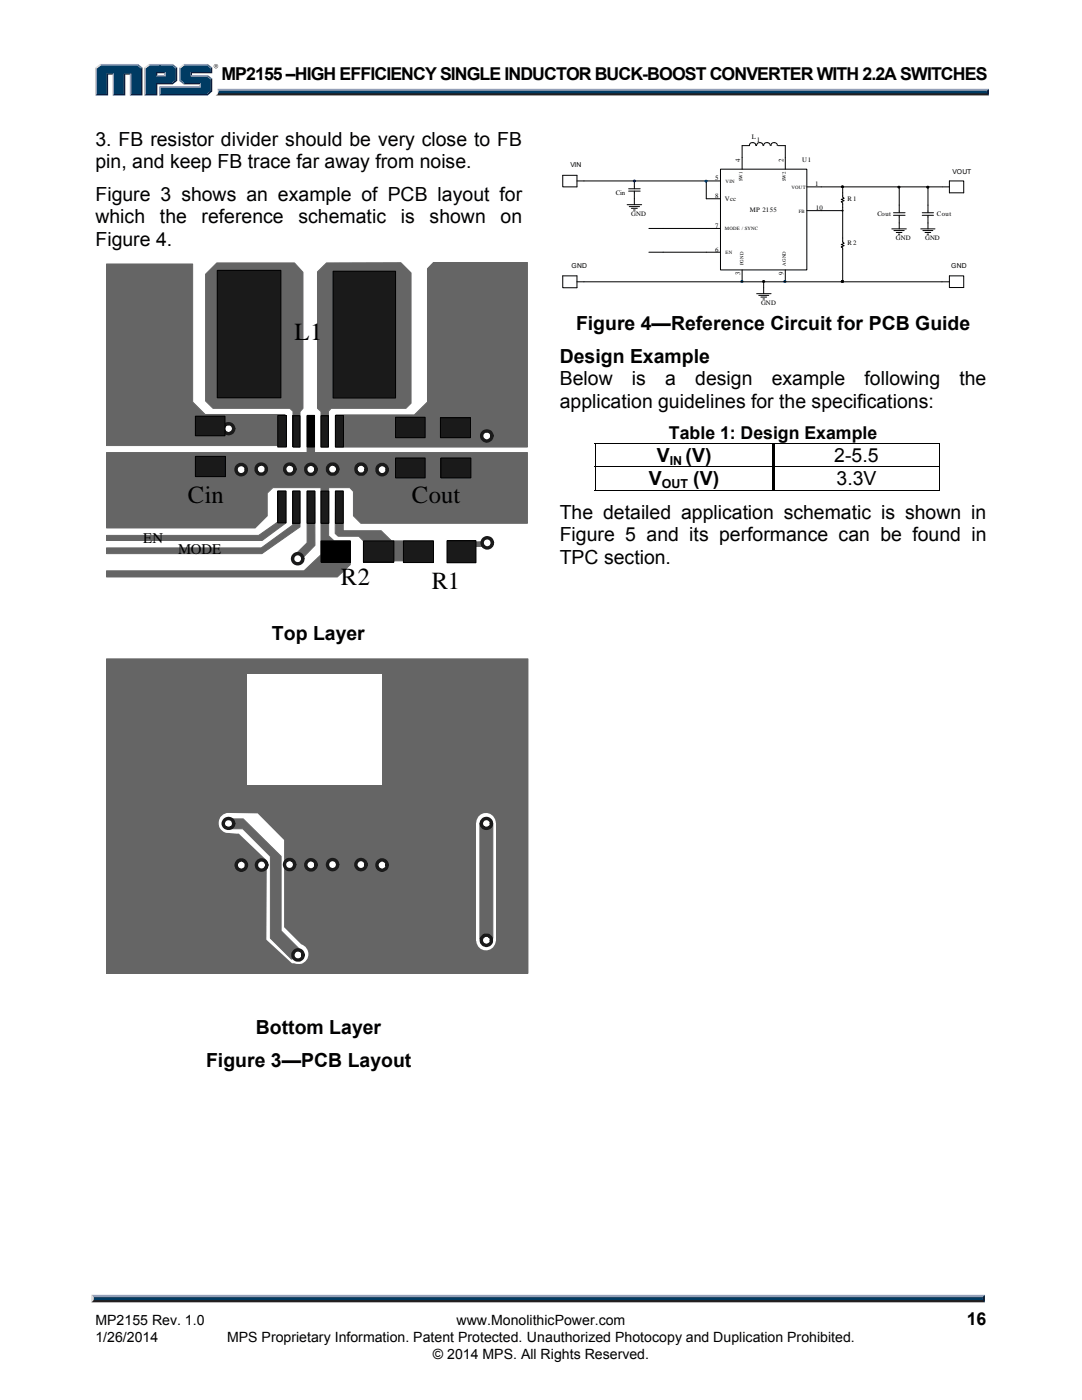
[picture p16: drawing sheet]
<svg xmlns="http://www.w3.org/2000/svg" width="216mm" height="279mm" viewBox="0 0 216 279" stroke-linecap="round" stroke-linejoin="round" font-family="sans-serif">
<defs><g id="words">
<g font-size="4.9">
<text x="58.8" y="67.9">L1</text>
<text x="37.5" y="100.4">Cin</text>
<text x="82.1" y="100.4">Cout</text>
<text x="68" y="116.7">R2</text>
<text x="86.1" y="117.5">R1</text>
</g>
<g font-size="3.9">
<text x="19" y="29">3. FB resistor divider should be very close to FB</text>
<text x="19" y="33.5">pin, and keep FB trace far away from noise.</text>
<text x="19" y="40.1">Figure 3 shows an example of PCB layout for</text>
<text x="19" y="44.6">which</text>
<text x="31.9" y="44.6">the</text>
<text x="40.2" y="44.6">reference</text>
<text x="59.6" y="44.6">schematic</text>
<text x="80" y="44.6">is</text>
<text x="85.7" y="44.6">shown</text>
<text x="99.9" y="44.6">on</text>
<text x="19" y="49">Figure 4.</text>
<text x="114.9" y="65.9">Figure 4—Reference Circuit for PCB Guide</text>
<text x="111.7" y="72.5">Design Example</text>
<text x="111.7" y="76.9">Below</text>
<text x="126.1" y="76.9">is</text>
<text x="132.7" y="76.9">a</text>
<text x="138.7" y="76.9">design</text>
<text x="154" y="76.9">example</text>
<text x="172.5" y="76.9">following</text>
<text x="191.4" y="76.9">the</text>
<text x="111.7" y="81.4">application guidelines for the specifications:</text>
<text x="131" y="92.2">V</text>
<text x="136.8" y="92.2">(V)</text>
<text x="166.5" y="92.2">2-5.5</text>
<text x="129.5" y="96.9">V</text>
<text x="138.3" y="96.9">(V)</text>
<text x="166.9" y="96.8">3.3V</text>
<text x="111.7" y="103.6">The detailed application schematic is shown in</text>
<text x="111.7" y="108.1">Figure 5 and its performance can be found in</text>
<text x="111.7" y="112.5">TPC section.</text>
<text x="54.3" y="127.7">Top Layer</text>
<text x="51.1" y="206.4">Bottom Layer</text>
<text x="41.1" y="213">Figure 3—PCB Layout</text>
</g>
<g font-size="3.5">
<text x="44.2" y="16">MP2155 –HIGH EFFICIENCY SINGLE INDUCTOR BUCK-BOOST CONVERTER WITH 2.2A SWITCHES</text>
<text x="133.5" y="87.7">Table 1: Design Example</text>
<text x="192.9" y="264.5">16</text>
</g>
<g font-size="3">
<text x="28.6" y="108.3">EN</text>
<text x="35.5" y="110.6">MODE</text>
</g>
<g font-size="2.8">
<text x="19" y="267.9">1/26/2014</text>
<text x="19" y="264.5">MP2155 Rev. 1.0</text>
<text x="45.3" y="267.9">MPS Proprietary Information. Patent Protected. Unauthorized Photocopy and Duplication Prohibited.</text>
<text x="91.1" y="264.5">www.MonolithicPower.com</text>
<text x="86.4" y="271.1">© 2014 MPS. All Rights Reserved.</text>
</g>
<g font-size="2.5">
<text x="133.6" y="92.7">IN</text>
<text x="132.1" y="97.4">OUT</text>
</g>
<g font-size="1.4">
<text x="150" y="27.8">L</text>
<text x="151" y="28.3">1</text>
<text x="113.8" y="33.3">VIN</text>
<text x="142.7" y="36">5</text>
<text x="147.7" y="32.4" transform="rotate(-90 147.7 32.4)">4</text>
<text x="156.3" y="32.4" transform="rotate(-90 156.3 32.4)">2</text>
<text x="160.1" y="32.4">U1</text>
<text x="190" y="34.6">VOUT</text>
<text x="122.9" y="38.8">Cin</text>
<text x="142.7" y="39.6">8</text>
<text x="144.7" y="40.2">Vcc</text>
<text x="162.6" y="37.2">1</text>
<text x="162.8" y="41.9">10</text>
<text x="169.1" y="40">R 1</text>
<text x="125.9" y="43">GND</text>
<text x="142.7" y="45.5">7</text>
<text x="149.6" y="42.3">MP 2155</text>
<text x="175.1" y="43.1">Cout</text>
<text x="178.8" y="47.8">GND</text>
<text x="184.6" y="47.8">GND</text>
<text x="186.9" y="43">Cout</text>
<text x="114.1" y="53.4">GND</text>
<text x="142.7" y="50.2">6</text>
<text x="169.1" y="49">R 2</text>
<text x="189.8" y="53.6">GND</text>
<text x="147.7" y="54.9" transform="rotate(-90 147.7 54.9)">3</text>
<text x="156.3" y="54.9" transform="rotate(-90 156.3 54.9)">9</text>
<text x="151.9" y="60.8">GND</text>
</g>
<g font-size="1">
<text x="144.8" y="36.6">VIN</text>
<text x="148.1" y="36.1" transform="rotate(-90 148.1 36.1)">SW1</text>
<text x="156.8" y="36.1" transform="rotate(-90 156.8 36.1)">SW2</text>
<text x="157.9" y="37.7">VOUT</text>
<text x="144.7" y="46">MODE / SYNC</text>
<text x="159.4" y="42.4">FB</text>
<text x="144.8" y="50.7">EN</text>
<text x="148.4" y="52.9" transform="rotate(-90 148.4 52.9)">PGND</text>
<text x="156.8" y="53" transform="rotate(-90 156.8 53)">AGND</text>
</g>
</g></defs>
<path d="M18.7 259.2h177.4l.4 .7h-178.3z" fill="#231f20"/>
<path d="M18.3 258.4h178.2l-.4 .8h-177.4z" fill="#94a0b9"/>
<path d="M196.5 258.4v1.5l-.4-.4v-.6z" fill="#001339"/>
<path d="M18.7 258.9h177.4v.6h-177.4z" fill="#003b63"/>
<path d="M18.2 258.4l.5 .5v.5l-.5 .5z" fill="#dcddde"/>
<path d="M43.4 17.7h153.9l-.4 .7h-153.3z" fill="#94a0b9"/>
<path d="M43.6 18.4h153.3l.4 .6h-154.3l.4-.2z" fill="#231f20"/>
<path d="M196.9 18.1l.4-.4v1.3l-.4-.4z" fill="#001339"/>
<path d="M43.6 18.1h153.3v.5h-153.4z" fill="#003b63"/>
<path d="M43.4 17.7l.2 .5a.79 .79 0 0 1-.6 .8h.1a1.24 1.24 0 0 0 .3-1.3z" fill="#dcddde"/>
<path d="M31.1 15.2l.3-.2h1.3l.3 .2z" fill="#94a0b9"/>
<g fill="#003b63">
<path d="M19.3 13.6l.8-.6h7.2l.9 .6v5.2h-2v-4.2h-1.5v4.2h-2v-4.2h-1.4v4.2h-2z"/>
<path d="M29.1 13.6l.8-.6h2.1v1.4h-.9v.8h1.9v-.8h-1.2v-1.4h2.5l.8 .6v2.3l-.8 .7h-3.2v2.2h-2z"/>
<path d="M32 17.5h8v-.9h-3.2l-.8-.7v-2.3l.8-.6h4.5l.8 .6v.8h-4.1v.8h3.3l.8 .7v2.2l-.8 .7h-9.3z"/>
</g>
<path d="M36.6 12.9h4.8" fill="none" stroke="#94a0b9" stroke-width=".27"/>
<path d="M35.7 13.5l.9-.7 .2 .2-.8 .6z" fill="#dcddde"/>
<path d="M35.9 13.5v2.6" fill="none" stroke="#94a0b9" stroke-width=".27"/>
<path d="M35.7 16.1l.3-.2 .8 .7-.2 .2z" fill="#547194"/>
<path d="M36.6 16.7h3.4" fill="none" stroke="#001339" stroke-width=".27"/>
<g fill="#94a0b9">
<path d="M31.8 17.2h8v-.4l.2-.2v.9h-8z"/>
<path d="M31.8 17.2l.2 .3v1.3l-.2 .2z"/>
</g>
<path d="M38 14.4h4.1v-.8l.3-.1v1.1h-4.1v.4l-.3 .2z" fill="#001339"/>
<path d="M38 15.1h3.4" fill="none" stroke="#94a0b9" stroke-width=".27"/>
<path d="M41.4 15l1 .7-.3 .2-.8-.7z" fill="#547194"/>
<g fill="#001339">
<path d="M31.8 19l.2-.2h9.3l.8-.7v-2.2l.3-.2v2.5l-1 .8z"/>
<path d="M31.1 16.6h3.2l.8-.7v-2.3l.3-.1v2.6l-.9 .7h-3.1v2.2h-2.6l.3-.2h2z"/>
</g>
<path d="M34.5 12.8l.9 .7-.3 .1-.8-.6z" fill="#547194"/>
<path d="M29.7 12.9h4.8" fill="none" stroke="#94a0b9" stroke-width=".27"/>
<path d="M28.8 13.5l.9-.7 .2 .2-.8 .6z" fill="#dcddde"/>
<path d="M28.9 13.5v5.5" fill="none" stroke="#94a0b9" stroke-width=".27"/>
<path d="M32.7 14.6l.3-.2v.8l-.3-.2z" fill="#94a0b9"/>
<g fill="#001339">
<path d="M31.1 14.4h1.9l-.3 .2h-1.3v.4l-.3 .2z"/>
<path d="M28.2 13.6l.2-.1v5.5h-2.5l.3-.2h2z"/>
</g>
<path d="M27.5 12.8l.9 .7-.2 .1-.9-.6z" fill="#547194"/>
<path d="M19.9 12.9h7.6" fill="none" stroke="#94a0b9" stroke-width=".27"/>
<path d="M19 13.5l.9-.7 .2 .2-.8 .6z" fill="#dcddde"/>
<path d="M19.2 13.5v5.5" fill="none" stroke="#94a0b9" stroke-width=".27"/>
<path d="M21.3 14.6h1.4l-.2 .3h-.9v4.1h-2.5l.2-.2h2z" fill="#001339"/>
<path d="M22.6 14.6v4.4" fill="none" stroke="#94a0b9" stroke-width=".27"/>
<path d="M24.7 14.6h1.5l-.3 .3h-.9v4.1h-2.5l.2-.2h2z" fill="#001339"/>
<path d="M26 14.6v4.4" fill="none" stroke="#94a0b9" stroke-width=".27"/>
<path d="M41.4 12.8l1 .7-.3 .1-.8-.6z" fill="#547194"/>
<path d="M42.6 13.2a.45 .45 0 0 1 .9 0 .45 .45 0 0 1-.9 0zM42.7 13.2a.4 .4 0 0 0 .8 0 .4 .4 0 0 0-.8 0zM42.9 13h.4v.5l-.2-.3-.2 .3zM43 13v.2h.2z" fill="#231f20"/>
<path d="M94.8 108.2l1.4-.1v1h-1.3z" fill-rule="evenodd" fill="#656565"/>
<path d="M94.8 108.2l1.4-.1v1h-1.3z" fill="none" stroke="#656565" stroke-width=".2"/>
<path d="M41 54.7l2.3-2.2h15.5l1.7 1.8v27.2l-.6 .7v7h-1.4v-7.1l-.7-.6h-15.3l-1.5-1.5z" fill-rule="evenodd" fill="#656565"/>
<path d="M41 54.7l2.3-2.2h15.5l1.7 1.8v27.2l-.6 .7v7h-1.4v-7.1l-.7-.6h-15.3l-1.5-1.5z" fill="none" stroke="#656565" stroke-width=".2"/>
<path d="M63.4 54.3l1.8-1.8 14.8-.1 2 2.1v26l-1 1h-14.9l-.6 .6v7.1h-1.4v-7.1l-.7-.6z" fill-rule="evenodd" fill="#656565"/>
<path d="M63.4 54.3l1.8-1.8 14.8-.1 2 2.1v26l-1 1h-14.9l-.6 .6v7.1h-1.4v-7.1l-.7-.6z" fill="none" stroke="#656565" stroke-width=".2"/>
<path d="M21.3 52.7h17.1v27.5l2.5 2.5h15.9l.3 .3v5.9h-35.8z" fill-rule="evenodd" fill="#656565"/>
<path d="M21.3 52.7h17.1v27.5l2.5 2.5h15.9l.3 .3v5.9h-35.8z" fill="none" stroke="#656565" stroke-width=".2"/>
<path d="M21.3 90.3h83.9v14.1h-33.2l-1.5-1.4v-4.9l-.7-.8h-15.4l-1.1 1.1v4.6l-2.4 2.4h-29.6z" fill-rule="evenodd" fill="#656565"/>
<path d="M21.3 90.3h83.9v14.1h-33.2l-1.5-1.4v-4.9l-.7-.8h-15.4l-1.1 1.1v4.6l-2.4 2.4h-29.6z" fill="none" stroke="#656565" stroke-width=".2"/>
<path d="M86.5 52.4h18.7v36.8h-38.3v-6.3l.2-.1h15.6l2.6-2.6v-26.6z" fill-rule="evenodd" fill="#656565"/>
<path d="M86.5 52.4h18.7v36.8h-38.3v-6.3l.2-.1h15.6l2.6-2.6v-26.6z" fill="none" stroke="#656565" stroke-width=".2"/>
<path d="M61.3 82.9h1.5v8.1h-1.5z" fill="#656565"/>
<path d="M61.3 82.9h1.5v8.1h-1.5z" fill="none" stroke="#656565" stroke-width=".2"/>
<path d="M21.3 106.8h30.3l3.8-2.6v-6.2h1.7v6.4l-4.8 3.5h-31z" fill-rule="evenodd" fill="#656565"/>
<path d="M21.3 106.8h30.3l3.8-2.6v-6.2h1.7v6.4l-4.8 3.5h-31z" fill="none" stroke="#656565" stroke-width=".2"/>
<path d="M21.3 109.3h30.8l6.3-4.5v-6.8h1.5v7.2l-7.6 5.3h-31z" fill-rule="evenodd" fill="#656565"/>
<path d="M21.3 109.3h30.8l6.3-4.5v-6.8h1.5v7.2l-7.6 5.3h-31z" fill="none" stroke="#656565" stroke-width=".2"/>
<path d="M61.3 98h1.5v10.8l-2.4 2.5-.6-.6h-.9l2.4-2.4z" fill-rule="evenodd" fill="#656565"/>
<path d="M61.3 98h1.5v10.8l-2.4 2.5-.6-.6h-.9l2.4-2.4z" fill="none" stroke="#656565" stroke-width=".2"/>
<circle cx="59.4" cy="111.5" r="1.01" fill="#fff"/>
<circle cx="59.4" cy="111.5" r="1.01" fill="none" stroke="#1a1a1a" stroke-width=".68"/>
<circle cx="45.6" cy="85.5" r="1.02" fill="#fff"/>
<circle cx="45.6" cy="85.5" r="1.02" fill="none" stroke="#1a1a1a" stroke-width=".68"/>
<path d="M21.3 113.9h39.4l3.4-3.2v-13.4h1.5v9.6l1.1 1.1h3.2v4.7l-2.6 2.4h-46z" fill-rule="evenodd" fill="#656565"/>
<path d="M21.3 113.9h39.4l3.4-3.2v-13.4h1.5v9.6l1.1 1.1h3.2v4.7l-2.6 2.4h-46z" fill="none" stroke="#656565" stroke-width=".2"/>
<circle cx="62" cy="93.7" r="1.02" fill="#fff"/>
<circle cx="62" cy="93.7" r="1.02" fill="none" stroke="#1a1a1a" stroke-width=".68"/>
<circle cx="57.8" cy="93.6" r="1.03" fill="#fff"/>
<circle cx="57.8" cy="93.6" r="1.03" fill="none" stroke="#1a1a1a" stroke-width=".68"/>
<circle cx="66.4" cy="93.6" r="1.01" fill="#fff"/>
<circle cx="66.4" cy="93.6" r="1.01" fill="none" stroke="#1a1a1a" stroke-width=".68"/>
<circle cx="52.1" cy="93.6" r="1.02" fill="#fff"/>
<circle cx="52.1" cy="93.6" r="1.02" fill="none" stroke="#1a1a1a" stroke-width=".68"/>
<circle cx="48.1" cy="93.7" r="1.03" fill="#fff"/>
<circle cx="48.1" cy="93.7" r="1.03" fill="none" stroke="#1a1a1a" stroke-width=".68"/>
<circle cx="72.1" cy="93.6" r="1.01" fill="#fff"/>
<circle cx="72.1" cy="93.6" r="1.01" fill="none" stroke="#1a1a1a" stroke-width=".68"/>
<circle cx="76.3" cy="93.7" r="1.01" fill="#fff"/>
<circle cx="76.3" cy="93.7" r="1.01" fill="none" stroke="#1a1a1a" stroke-width=".68"/>
<circle cx="97.1" cy="87" r="1.01" fill="#fff"/>
<circle cx="97.1" cy="87" r="1.01" fill="none" stroke="#1a1a1a" stroke-width=".68"/>
<circle cx="97.2" cy="108.3" r="1.03" fill="#fff"/>
<circle cx="97.2" cy="108.3" r="1.03" fill="none" stroke="#1a1a1a" stroke-width=".68"/>
<path d="M66.9 98h1.6v7.9h7.6l2 2h8.4v4h-13.9v-3.9l-1-1h-4.1l-.6-.5z" fill-rule="evenodd" fill="#656565"/>
<path d="M66.9 98h1.6v7.9h7.6l2 2h8.4v4h-13.9v-3.9l-1-1h-4.1l-.6-.5z" fill="none" stroke="#656565" stroke-width=".2"/>
<path d="M43.3 54h12.7v25.4h-12.7z" fill="#1a1a1a"/>
<path d="M43.3 54h12.7v25.4h-12.7z" fill="none" stroke="#000" stroke-width=".2"/>
<path d="M66.5 54.1h12.4v25.3h-12.4z" fill="#1a1a1a"/>
<path d="M66.5 54.1h12.4v25.3h-12.4z" fill="none" stroke="#000" stroke-width=".2"/>
<path d="M39 83.1h5.9v3.9h-5.9z" fill="#1a1a1a"/>
<path d="M39 83.1h5.9v3.9h-5.9z" fill="none" stroke="#000" stroke-width=".2"/>
<path d="M39 91.1h6v4h-6z" fill="#1a1a1a"/>
<path d="M39 91.1h6v4h-6z" fill="none" stroke="#000" stroke-width=".2"/>
<path d="M78.9 83.3h5.9v4.1h-5.9z" fill="#1a1a1a"/>
<path d="M78.9 83.3h5.9v4.1h-5.9z" fill="none" stroke="#000" stroke-width=".2"/>
<path d="M87.9 83.4h6v4h-6z" fill="#1a1a1a"/>
<path d="M87.9 83.4h6v4h-6z" fill="none" stroke="#000" stroke-width=".2"/>
<path d="M78.9 91.4h5.9v4h-5.9z" fill="#1a1a1a"/>
<path d="M78.9 91.4h5.9v4h-5.9z" fill="none" stroke="#000" stroke-width=".2"/>
<path d="M88 91.4h6v4h-6z" fill="#1a1a1a"/>
<path d="M88 91.4h6v4h-6z" fill="none" stroke="#000" stroke-width=".2"/>
<path d="M55.4 82.9h1.7v6.3h-1.7z" fill="#1a1a1a"/>
<path d="M55.4 82.9h1.7v6.3h-1.7z" fill="none" stroke="#000" stroke-width=".2"/>
<path d="M58.5 83h1.4v6.2h-1.4z" fill="#1a1a1a"/>
<path d="M58.5 83h1.4v6.2h-1.4zM61.3 83h1.5v6.2h-1.5z" fill="none" stroke="#000" stroke-width=".2"/>
<path d="M61.3 83h1.5v6.2h-1.5z" fill="#000"/>
<path d="M64.1 83h1.4v6.2h-1.4z" fill="#1a1a1a"/>
<path d="M64.1 83h1.4v6.2h-1.4z" fill="none" stroke="#000" stroke-width=".2"/>
<path d="M66.9 82.9h1.6v6.3h-1.6z" fill="#1a1a1a"/>
<path d="M66.9 82.9h1.6v6.3h-1.6z" fill="none" stroke="#000" stroke-width=".2"/>
<path d="M55.4 98h1.7v6.4h-1.7z" fill="#1a1a1a"/>
<path d="M55.4 98h1.7v6.4h-1.7z" fill="none" stroke="#000" stroke-width=".2"/>
<path d="M58.4 98h1.5v6.4h-1.5z" fill="#1a1a1a"/>
<path d="M58.4 98h1.5v6.4h-1.5z" fill="none" stroke="#000" stroke-width=".2"/>
<path d="M61.3 98h1.5v6.4h-1.5z" fill="#1a1a1a"/>
<path d="M61.3 98h1.5v6.4h-1.5z" fill="none" stroke="#000" stroke-width=".2"/>
<path d="M64.1 98h1.5v6.4h-1.5z" fill="#1a1a1a"/>
<path d="M64.1 98h1.5v6.4h-1.5z" fill="none" stroke="#000" stroke-width=".2"/>
<path d="M66.9 98h1.6v6.4h-1.6z" fill="#1a1a1a"/>
<path d="M66.9 98h1.6v6.4h-1.6zM64.1 107.9h5.8v4.3h-5.8z" fill="none" stroke="#000" stroke-width=".2"/>
<path d="M64.1 107.9h5.8v4.3h-5.8z" fill="#000"/>
<path d="M72.5 107.9h6.1v4.3h-6.1z" fill="#1a1a1a"/>
<path d="M72.5 107.9h6.1v4.3h-6.1z" fill="none" stroke="#000" stroke-width=".2"/>
<path d="M80.5 107.9h6v4.4h-6z" fill="#1a1a1a"/>
<path d="M80.5 107.9h6v4.4h-6z" fill="none" stroke="#000" stroke-width=".2"/>
<path d="M89.2 107.9h5.8v4.4h-5.8z" fill="#1a1a1a"/>
<path d="M89.2 107.9h5.8v4.4h-5.8z" fill="none" stroke="#000" stroke-width=".2"/>
<path d="M21.3 131.5h84v62.7h-84z" fill="#656565"/>
<path d="M21.3 131.5h84v62.7h-84z" fill="none" stroke="#656565" stroke-width=".2"/>
<path d="M61.3 161.8h1.5v8.1h-1.5z" fill="#656565"/>
<path d="M61.3 161.8h1.5v8.1h-1.5z" fill="none" stroke="#656565" stroke-width=".2"/>
<path d="M21.3 188.3h30.9l6.3-4.6v-6.8h1.4v7.2l-7.6 5.3h-31z" fill-rule="evenodd" fill="#656565"/>
<path d="M21.3 188.3h30.9l6.3-4.6v-6.8h1.4v7.2l-7.6 5.3h-31z" fill="none" stroke="#656565" stroke-width=".2"/>
<path d="M61.3 176.9h1.5v10.9l-2.4 2.5-.6-.7h-.9l2.4-2.3z" fill-rule="evenodd" fill="#656565"/>
<path d="M61.3 176.9h1.5v10.9l-2.4 2.5-.6-.7h-.9l2.4-2.3z" fill="none" stroke="#656565" stroke-width=".2"/>
<path d="M21.3 192.9h39.4l3.3-3.2v-13.4h1.6v9.6l1 1h3.3v4.7l-2.6 2.6h-46z" fill-rule="evenodd" fill="#656565"/>
<path d="M21.3 192.9h39.4l3.3-3.2v-13.4h1.6v9.6l1 1h3.3v4.7l-2.6 2.6h-46z" fill="none" stroke="#656565" stroke-width=".2"/>
<circle cx="62" cy="172.6" r="1.01" fill="#fff"/>
<circle cx="62" cy="172.6" r="1.01" fill="none" stroke="#1a1a1a" stroke-width=".68"/>
<circle cx="66.4" cy="172.6" r="1.02" fill="#fff"/>
<circle cx="66.4" cy="172.6" r="1.02" fill="none" stroke="#1a1a1a" stroke-width=".68"/>
<circle cx="48.1" cy="172.7" r="1.03" fill="#fff"/>
<circle cx="48.1" cy="172.7" r="1.03" fill="none" stroke="#1a1a1a" stroke-width=".68"/>
<circle cx="72" cy="172.5" r="1.01" fill="#fff"/>
<circle cx="72" cy="172.5" r="1.01" fill="none" stroke="#1a1a1a" stroke-width=".68"/>
<circle cx="76.2" cy="172.6" r="1.03" fill="#fff"/>
<circle cx="76.2" cy="172.6" r="1.03" fill="none" stroke="#1a1a1a" stroke-width=".68"/>
<path d="M66.9 176.9h1.6v8h7.5l2.1 2h8.4v4h-13.9v-3.9l-1-1h-4.1l-.6-.6z" fill-rule="evenodd" fill="#656565"/>
<path d="M66.9 176.9h1.6v8h7.5l2.1 2h8.4v4h-13.9v-3.9l-1-1h-4.1l-.6-.6z" fill="none" stroke="#656565" stroke-width=".2"/>
<g fill="#fff">
<path d="M43.9 163.2l1.5-1 6 .1 5.3 5.3v17.4l3.4 3.5 1.2 2.8-1 1-2-.1-5.2-4.7 .1-15.8-5.6-5.3-2.8-.3-1-1z" fill-rule="evenodd"/>
<path d="M95.6 186.2a1.97 1.97 0 0 1 2.9 .2 1.97 1.97 0 0 1-.5 2.8 1.97 1.97 0 0 1-2.8-.7 2.02 2.02 0 0 1 .4-2.3z" fill-rule="evenodd"/>
<circle cx="45.6" cy="164.2" r="1.99"/>
<circle cx="59.5" cy="190.4" r="1.99"/>
<circle cx="96.9" cy="164.2" r="1.98"/>
</g>
<path d="M49.4 134.6h26.9v22.1h-26.9z" fill="#fff"/>
<path d="M45.9 163.4h2.6l7.6 7.5v14.9l3.9 3.9h-1.2l-.4 .8 .3 .7-.5 .2-4.2-4.2v-16.3l-5.5-5.5h-2.6l.7-.7v-.6z" fill-rule="evenodd" fill="#656565"/>
<path d="M45.9 163.4h2.6l7.6 7.5v14.9l3.9 3.9h-1.2l-.4 .8 .3 .7-.5 .2-4.2-4.2v-16.3l-5.5-5.5h-2.6l.7-.7v-.6z" fill="none" stroke="#656565" stroke-width=".2"/>
<path d="M95 164.3h3.8v23.5h-3.8z" fill="#fff"/>
<path d="M95.8 164.3l.8 .9h.9l.8-.9v22.9l-.9-.8h-.5l-1.1 1z" fill-rule="evenodd" fill="#656565"/>
<path d="M95.8 164.3l.8 .9h.9l.8-.9v22.9l-.9-.8h-.5l-1.1 1z" fill="none" stroke="#656565" stroke-width=".2"/>
<circle cx="97.1" cy="164.3" r=".99" fill="#fff"/>
<circle cx="97.1" cy="164.3" r=".99" fill="none" stroke="#1a1a1a" stroke-width=".68"/>
<circle cx="97" cy="187.7" r="1" fill="#fff"/>
<circle cx="97" cy="187.7" r="1" fill="none" stroke="#1a1a1a" stroke-width=".68"/>
<circle cx="45.6" cy="164.4" r="1.02" fill="#fff"/>
<circle cx="45.6" cy="164.4" r="1.02" fill="none" stroke="#1a1a1a" stroke-width=".68"/>
<circle cx="59.5" cy="190.6" r="1.03" fill="#fff"/>
<circle cx="59.5" cy="190.6" r="1.03" fill="none" stroke="#1a1a1a" stroke-width=".68"/>
<circle cx="52.2" cy="172.6" r="1.02" fill="#fff"/>
<circle cx="52.2" cy="172.6" r="1.02" fill="none" stroke="#1a1a1a" stroke-width=".68"/>
<circle cx="57.8" cy="172.5" r="1.03" fill="#fff"/>
<circle cx="57.8" cy="172.5" r="1.03" fill="none" stroke="#1a1a1a" stroke-width=".68"/>
<g fill="none" stroke="#000" stroke-width=".2">
<path d="M116.5 36.1h24.4v3.6h2.9M125.4 37.7h2.3M125.4 38.1h2.3M126.6 36.1v1.6M126.6 38.1v2.8M140.9 36.1h2.9M143.8 33.8h17.2v20.1h-17.2zM150.8 29.1a.64 .64 0 0 0-.6-.6 .64 .64 0 0 0-.7 .6h-1.4v4.7M152.3 29.1a.64 .64 0 0 0-.7-.7 .64 .64 0 0 0-.6 .7M153.7 29.1a.66 .66 0 0 0-.7-.6 .66 .66 0 0 0-.6 .6M155.1 29.1a.61 .61 0 0 0-.6-.6 .61 .61 0 0 0-.6 .6M155.3 29.1h1.4v4.7"/>
<path d="M161 37.3h27M167.9 37.1l.4 .1a.23 .23 0 0 1-.1 .2 .23 .23 0 0 1-.3-.1zM168.1 37.3v2l.3 .3-.5 .2 .5 .2-.5 .3 .2 .2v1.5h-7.1M179.2 37.2h.2l.2 .1-.3 .2zM179.4 37.4v5.1M185 37.2h.2a.19 .19 0 0 1 .1 .2 .19 .19 0 0 1-.3 .1 .19 .19 0 0 1 0-.2zM185.2 37.4v5.1M125.1 40.9h2.9M125.6 41.2h2M126 41.6h1.2M126.4 41.9h.3M129.5 45.6h14.3"/>
<path d="M129.5 50.3h14.3M148.1 53.9v2.3M151 58.6h2.9M151.4 58.9h2M151.8 59.3h1.2M152.3 59.7h.2M152.4 56.2v2.4M156.7 53.9v2.3M168.1 42v6.3l.3 .3-.5 .2 .5 .2-.5 .3 .2 .2v6.5M178.3 42.5h2.3M178.3 43h2.3M179.4 43v1.5"/>
<path d="M184 43h2.3M184 42.5h2.3M185.2 43v1.5"/>
<circle cx="152.4" cy="56.2" r=".19"/>
</g>
<g fill="#000">
<path d="M126.4 36.1l.2-.2 .2 .1v.2l-.3 .1z" fill-rule="evenodd"/>
<path d="M140.7 36h.3l.1 .3h-.4z" fill-rule="evenodd"/>
<path d="M167.9 37.1l.4 .1a.23 .23 0 0 1-.1 .2 .23 .23 0 0 1-.3-.1z" fill-rule="evenodd"/>
<path d="M179.2 37.2h.2l.2 .1-.3 .2z" fill-rule="evenodd"/>
<path d="M185 37.2h.2a.19 .19 0 0 1 .1 .2 .19 .19 0 0 1-.3 .1 .19 .19 0 0 1 0-.2z" fill-rule="evenodd"/>
<path d="M156.4 56.1l.2-.1a.19 .19 0 0 1 .2 .1 .19 .19 0 0 1-.1 .2h-.2z" fill-rule="evenodd"/>
<path d="M167.9 41.9h.3l.1 .3h-.4z" fill-rule="evenodd"/>
<circle cx="148" cy="56.2" r=".22"/>
<circle cx="152.4" cy="56.2" r=".19"/>
</g>
<g fill="none" stroke="#000080" stroke-width=".2">
<path d="M126.4 36.1l.2-.2 .2 .1v.2l-.3 .1zM140.7 36h.3l.1 .3h-.4zM156.4 56.1l.2-.1a.19 .19 0 0 1 .2 .1 .19 .19 0 0 1-.1 .2h-.2z"/>
<circle cx="148" cy="56.2" r=".22"/>
</g>
<path d="M167.9 56.1v-.1a.2 .2 0 0 1 .3 0 .2 .2 0 0 1 0 .3h-.3z" fill-rule="evenodd" fill="#000080"/>
<g fill="none" stroke="#000" stroke-width=".2">
<path d="M112.3 35h2.8v2.3h-2.8zM115.1 36.1h1.4M188 37.3h1.4M189.4 36.1h2.9v2.4h-2.9zM112.3 55.1h2.8v2.3h-2.8zM115.1 56.2h52.9M167.9 56.1v-.1a.2 .2 0 0 1 .3 0 .2 .2 0 0 1 0 .3h-.3zM168.1 56.2h21.3M177.9 45.7h2.9M178.4 46h2M178.8 46.4h1.2M179.3 46.7h.3"/>
<path d="M179.4 44.5v1.2M183.7 45.7h2.9M184.1 46h2M184.6 46.4h1.1M185 46.7h.3M185.2 44.5v1.2M189.4 55.1h2.9v2.3h-2.9zM118.7 88.5h68.9M118.7 93.2h68.9M118.7 97.8h68.8M118.7 88.6v4.5M118.7 93.2v4.7"/>
<path d="M187.5 88.6v4.5M187.5 93.2v4.7"/>
<circle cx="168.1" cy="56.2" r=".2"/>
</g>
<circle cx="168.1" cy="56.2" r=".2" fill="#000"/>
<path d="M118.7 88.4h.1v.2h-.1zM154 88.6h.5v4.5h-.5zM154 93.2h.5v4.5h-.5zM187.5 88.4h.1v.2h-.1zM187.5 97.7h.1v.2h-.1z" fill="#000"/>
<use href="#words"/>
</svg>
